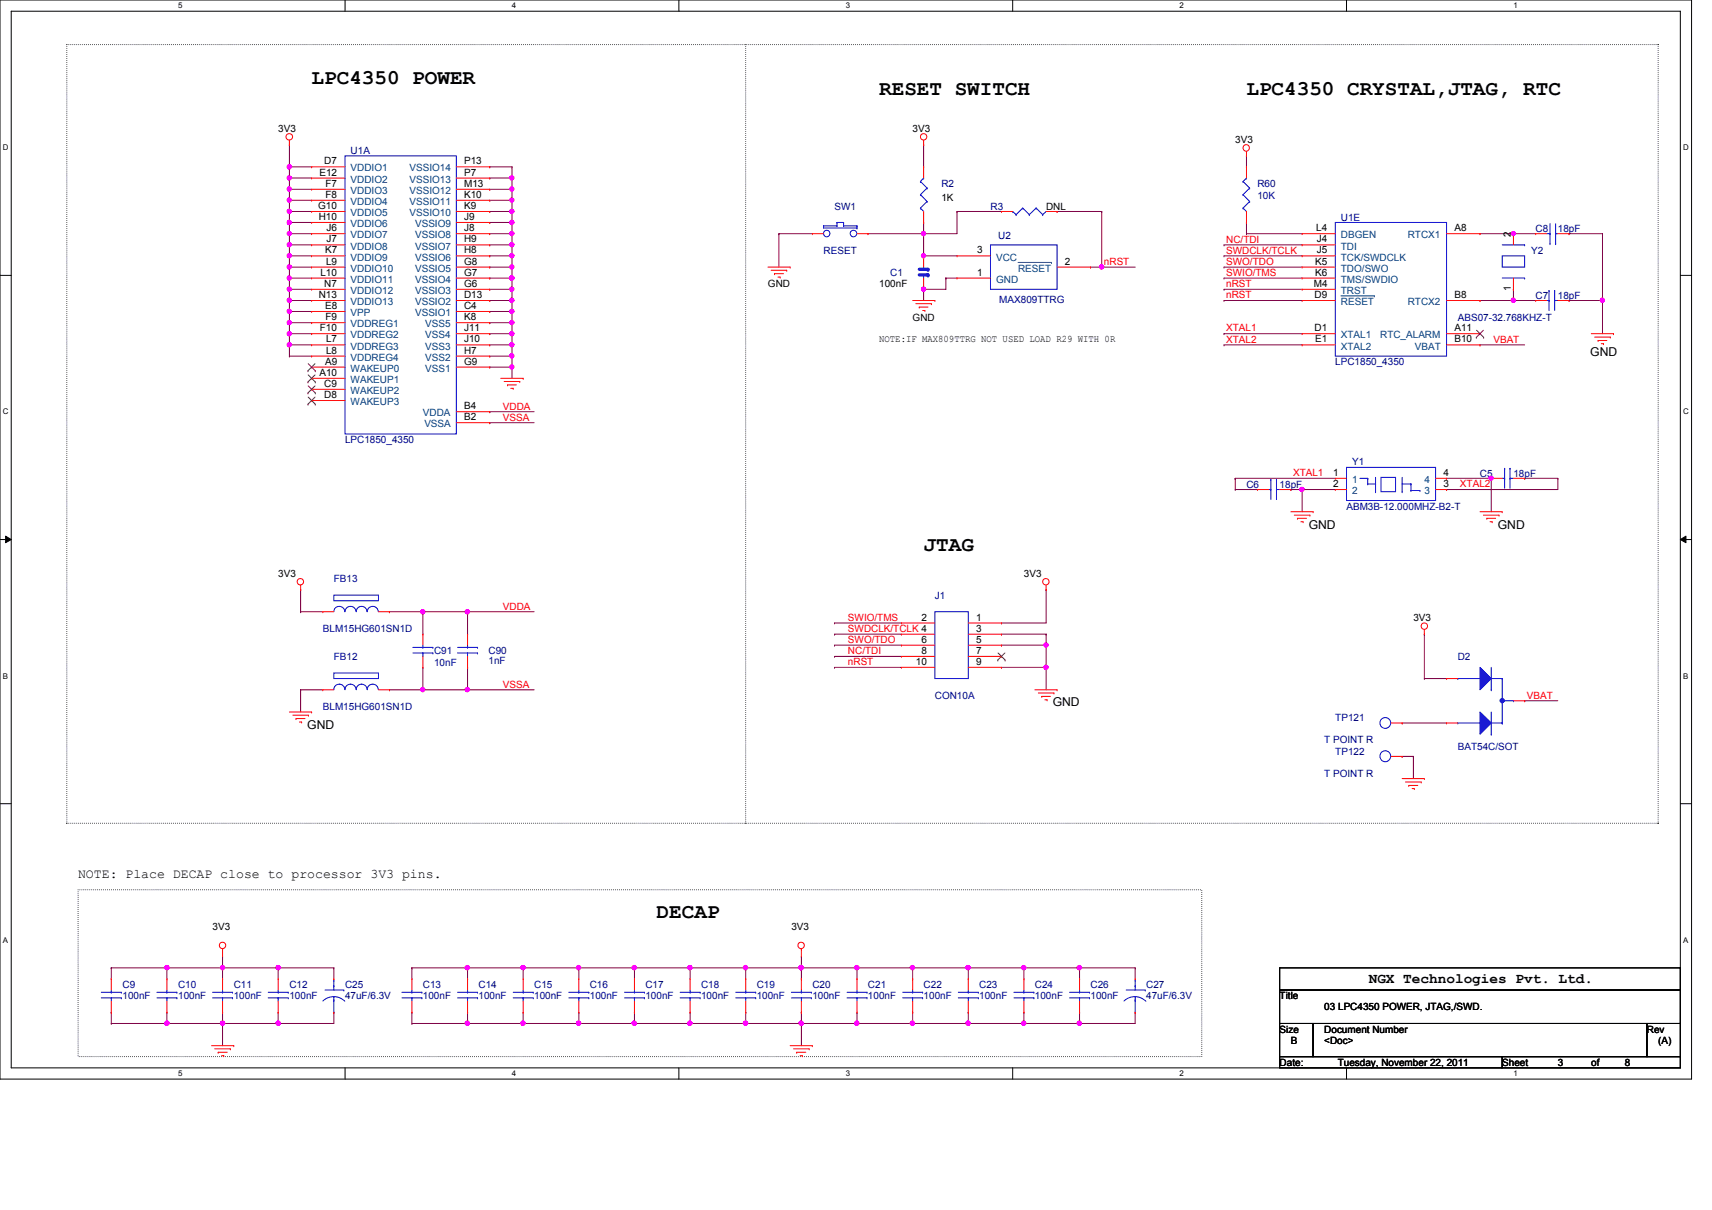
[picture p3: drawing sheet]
<svg xmlns="http://www.w3.org/2000/svg" width="297mm" height="210mm" viewBox="0 0 297 210" stroke-linecap="round" stroke-linejoin="round" font-family="sans-serif">
<defs><g id="words">
<g font-size="3.6">
<text x="54.1" y="14.6">LPC4350 POWER</text>
<text x="152.5" y="16.6">RESET SWITCH</text>
<text x="216.2" y="16.6">LPC4350 CRYSTAL,JTAG, RTC</text>
<text x="160.2" y="95.7">JTAG</text>
<text x="113.9" y="159.4">DECAP</text>
</g>
<text font-size="2.5" x="237.4" y="170.6">NGX Technologies Pvt. Ltd.</text>
<text font-size="2.3" x="13.5" y="152.4">NOTE: Place DECAP close to processor 3V3 pins.</text>
<g font-size="2.1">
<text x="275.9" y="61.8">GND</text>
<text x="227" y="91.7">GND</text>
<text x="259.8" y="91.7">GND</text>
<text x="182.6" y="122.6">GND</text>
<text x="53.3" y="126.5">GND</text>
</g>
<g font-size="1.7">
<text x="48.3" y="22.9">3V3</text>
<text x="158.3" y="22.9">3V3</text>
<text x="56.3" y="28.5">D7</text>
<text x="80.5" y="28.5">P13</text>
<text x="214.3" y="24.8">3V3</text>
<text x="55.4" y="30.5">E12</text>
<text x="56.5" y="32.4">F7</text>
<text x="56.5" y="34.3">F8</text>
<text x="80.5" y="30.5">P7</text>
<text x="80.5" y="32.4">M13</text>
<text x="80.5" y="34.3">K10</text>
<text x="163.3" y="34.8">1K</text>
<text x="55.2" y="36.3">G10</text>
<text x="55.3" y="38.2">H10</text>
<text x="56.6" y="40.1">J6</text>
<text x="80.5" y="36.3">K9</text>
<text x="80.5" y="38.2">J9</text>
<text x="80.5" y="40.1">J8</text>
<text x="181.5" y="36.4">DNL</text>
<text x="228.3" y="40.1">L4</text>
<text x="252.3" y="40.1">A8</text>
<text x="262.1" y="41.1" transform="rotate(-90 262.1 41.1)">2</text>
<text x="55.6" y="47.8">L10</text>
<text x="56.4" y="44">K7</text>
<text x="56.6" y="45.9">L9</text>
<text x="56.6" y="42.1">J7</text>
<text x="80.5" y="42.1">H9</text>
<text x="80.5" y="44">H8</text>
<text x="80.5" y="45.9">G8</text>
<text x="80.5" y="47.8">G7</text>
<text x="169.5" y="47.8">1</text>
<text x="169.5" y="44">3</text>
<text x="184.7" y="45.9">2</text>
<text x="228.2" y="45.9">K5</text>
<text x="228.2" y="47.8">K6</text>
<text x="228.4" y="42.1">J4</text>
<text x="228.4" y="44">J5</text>
<text x="55.3" y="51.7">N13</text>
<text x="56.3" y="49.8">N7</text>
<text x="56.4" y="53.6">E8</text>
<text x="80.5" y="49.8">G6</text>
<text x="80.5" y="51.7">D13</text>
<text x="80.5" y="53.6">C4</text>
<text x="133.2" y="49.9">GND</text>
<text x="152.5" y="49.9">100nF</text>
<text x="227.9" y="49.8">M4</text>
<text x="228" y="51.7">D9</text>
<text x="252.3" y="51.7">B8</text>
<text x="262.1" y="50.6" transform="rotate(-90 262.1 50.6)">1</text>
<text x="55.5" y="57.5">F10</text>
<text x="56.5" y="55.6">F9</text>
<text x="56.6" y="59.4">L7</text>
<text x="80.5" y="55.6">K8</text>
<text x="80.5" y="57.5">J11</text>
<text x="80.5" y="59.4">J10</text>
<text x="152.5" y="59.3">NOTE:IF MAX809TTRG NOT USED LOAD R29 WITH 0R</text>
<text x="158.3" y="55.7">GND</text>
<text x="228" y="57.5">D1</text>
<text x="228.2" y="59.4">E1</text>
<text x="252.3" y="59.4">B10</text>
<text x="252.3" y="57.5">A11</text>
<text x="55.4" y="65.2">A10</text>
<text x="56.4" y="63.3">A9</text>
<text x="56.6" y="61.4">L8</text>
<text x="80.5" y="61.4">H7</text>
<text x="80.5" y="63.3">G9</text>
<text x="56.3" y="67.1">C9</text>
<text x="56.3" y="69.1">D8</text>
<text x="80.5" y="71">B4</text>
<text x="80.5" y="72.9">B2</text>
<text x="231.3" y="82.6">1</text>
<text x="250.4" y="82.6">4</text>
<text x="231.3" y="84.5">2</text>
<text x="250.4" y="84.5">3</text>
<text x="48.3" y="100.1">3V3</text>
<text x="177.6" y="100.1">3V3</text>
<text x="159.9" y="107.7">2</text>
<text x="169.3" y="107.7">1</text>
<text x="245.2" y="107.8">3V3</text>
<text x="159.9" y="111.5">6</text>
<text x="159.9" y="113.5">8</text>
<text x="169.3" y="109.6">3</text>
<text x="169.3" y="111.5">5</text>
<text x="169.3" y="113.5">7</text>
<text x="158.9" y="115.4">10</text>
<text x="169.3" y="115.4">9</text>
<text x="36.9" y="161.5">3V3</text>
<text x="137.3" y="161.5">3V3</text>
<text x="222" y="173.4">Title</text>
<text x="222" y="179.2">Size</text>
<text x="229.7" y="179.2">Document Number</text>
<text x="229.7" y="175.3">03 LPC4350 POWER, JTAG,/SWD.</text>
<text x="285.7" y="179.2">Rev</text>
<text x="222" y="185">Date:</text>
<text x="223.9" y="181.1">B</text>
<text x="229.7" y="181.1">&lt;Doc&gt;</text>
<text x="232.1" y="185">Tuesday, November 22, 2011</text>
<text x="260.6" y="185">Sheet</text>
<text x="270.3" y="185">3</text>
<text x="276.1" y="185">of</text>
<text x="281.9" y="185">8</text>
<text x="287.7" y="181.1">(A)</text>
</g>
<g font-size="1.7" fill="#000080">
<text x="60.8" y="26.7">U1A</text>
<text x="163.3" y="32.5">R2</text>
<text x="218.1" y="32.5">R60</text>
<text x="218.1" y="34.5">10K</text>
<text x="144.8" y="36.4">SW1</text>
<text x="171.8" y="36.4">R3</text>
<text x="173.2" y="41.4">U2</text>
<text x="232.6" y="38.3">U1E</text>
<text x="266.4" y="40.2">C8</text>
<text x="270.3" y="40.2">18pF</text>
<text x="142.9" y="44.1">RESET</text>
<text x="154.4" y="48">C1</text>
<text x="265.6" y="44.1">Y2</text>
<text x="173.4" y="52.6">MAX809TTRG</text>
<text x="266.4" y="51.8">C7</text>
<text x="270.3" y="51.8">18pF</text>
<text x="252.9" y="55.7">ABS07-32.768KHZ-T</text>
<text x="231.6" y="63.4">LPC1850_4350</text>
<text x="59.9" y="76.9">LPC1850_4350</text>
<text x="234.6" y="80.8">Y1</text>
<text x="256.8" y="82.7">C5</text>
<text x="262.6" y="82.7">18pF</text>
<text x="216.2" y="84.6">C6</text>
<text x="222" y="84.6">18pF</text>
<text x="233.6" y="88.5">ABM3B-12.000MHZ-B2-T</text>
<text x="57.9" y="101">FB13</text>
<text x="162.2" y="103.9">J1</text>
<text x="56" y="109.7">BLM15HG601SN1D</text>
<text x="75.3" y="113.6">C91</text>
<text x="84.8" y="113.6">C90</text>
<text x="57.9" y="114.6">FB12</text>
<text x="75.3" y="115.5">10nF</text>
<text x="84.8" y="115.3">1nF</text>
<text x="252.9" y="114.6">D2</text>
<text x="56" y="123.2">BLM15HG601SN1D</text>
<text x="162.2" y="121.3">CON10A</text>
<text x="231.6" y="125.2">TP121</text>
<text x="229.7" y="129">T POINT R</text>
<text x="231.6" y="131">TP122</text>
<text x="252.9" y="130.2">BAT54C/SOT</text>
<text x="229.7" y="134.8">T POINT R</text>
<text x="21.3" y="171.5">C9</text>
<text x="21.3" y="173.4">100nF</text>
<text x="30.9" y="171.5">C10</text>
<text x="30.9" y="173.4">100nF</text>
<text x="40.6" y="171.5">C11</text>
<text x="40.6" y="173.4">100nF</text>
<text x="50.2" y="171.5">C12</text>
<text x="50.2" y="173.4">100nF</text>
<text x="59.9" y="171.5">C25</text>
<text x="59.9" y="173.4">47uF/6.3V</text>
<text x="73.4" y="171.5">C13</text>
<text x="73.4" y="173.4">100nF</text>
<text x="83" y="171.5">C14</text>
<text x="83" y="173.4">100nF</text>
<text x="92.7" y="171.5">C15</text>
<text x="92.7" y="173.4">100nF</text>
<text x="102.3" y="171.5">C16</text>
<text x="102.3" y="173.4">100nF</text>
<text x="112" y="171.5">C17</text>
<text x="112" y="173.4">100nF</text>
<text x="121.6" y="171.5">C18</text>
<text x="121.6" y="173.4">100nF</text>
<text x="131.3" y="171.5">C19</text>
<text x="131.3" y="173.4">100nF</text>
<text x="140.9" y="171.5">C20</text>
<text x="140.9" y="173.4">100nF</text>
<text x="150.6" y="171.5">C21</text>
<text x="150.6" y="173.4">100nF</text>
<text x="160.2" y="171.5">C22</text>
<text x="160.2" y="173.4">100nF</text>
<text x="169.9" y="171.5">C23</text>
<text x="169.9" y="173.4">100nF</text>
<text x="179.5" y="171.5">C24</text>
<text x="179.5" y="173.4">100nF</text>
<text x="189.2" y="171.5">C26</text>
<text x="189.2" y="173.4">100nF</text>
<text x="198.8" y="171.5">C27</text>
<text x="198.8" y="173.4">47uF/6.3V</text>
</g>
<g font-size="1.7" fill="#004080">
<text x="60.8" y="29.8">VDDIO1</text>
<text x="71" y="29.8">VSSIO14</text>
<text x="60.8" y="31.7">VDDIO2</text>
<text x="60.8" y="33.7">VDDIO3</text>
<text x="60.8" y="35.6">VDDIO4</text>
<text x="71" y="31.7">VSSIO13</text>
<text x="71" y="33.7">VSSIO12</text>
<text x="71" y="35.6">VSSIO11</text>
<text x="60.8" y="37.5">VDDIO5</text>
<text x="60.8" y="39.4">VDDIO6</text>
<text x="60.8" y="41.4">VDDIO7</text>
<text x="71" y="37.5">VSSIO10</text>
<text x="72" y="39.4">VSSIO9</text>
<text x="72" y="41.4">VSSIO8</text>
<text x="232.6" y="41.4">DBGEN</text>
<text x="244.2" y="41.4">RTCX1</text>
<text x="60.8" y="43.3">VDDIO8</text>
<text x="60.8" y="45.2">VDDIO9</text>
<text x="60.8" y="47.2">VDDIO10</text>
<text x="72" y="43.3">VSSIO7</text>
<text x="72" y="45.2">VSSIO6</text>
<text x="72" y="47.2">VSSIO5</text>
<text x="172.8" y="45.2">VCC</text>
<text x="176.6" y="47.2">RESET</text>
<text x="232.6" y="43.3">TDI</text>
<text x="232.6" y="45.2">TCK/SWDCLK</text>
<text x="232.6" y="47.2">TDO/SWO</text>
<text x="60.8" y="49.1">VDDIO11</text>
<text x="60.8" y="51">VDDIO12</text>
<text x="60.8" y="53">VDDIO13</text>
<text x="72" y="49.1">VSSIO4</text>
<text x="72" y="51">VSSIO3</text>
<text x="72" y="53">VSSIO2</text>
<text x="172.8" y="49.1">GND</text>
<text x="232.6" y="49.1">TMS/SWDIO</text>
<text x="232.6" y="51">TRST</text>
<text x="232.6" y="53">RESET</text>
<text x="244.2" y="53">RTCX2</text>
<text x="60.8" y="54.9">VPP</text>
<text x="60.8" y="56.8">VDDREG1</text>
<text x="60.8" y="58.7">VDDREG2</text>
<text x="72" y="54.9">VSSIO1</text>
<text x="73.8" y="56.8">VSS5</text>
<text x="73.8" y="58.7">VSS4</text>
<text x="232.6" y="58.7">XTAL1</text>
<text x="239.4" y="58.7">RTC_ALARM</text>
<text x="60.8" y="60.7">VDDREG3</text>
<text x="60.8" y="62.6">VDDREG4</text>
<text x="60.8" y="64.5">WAKEUP0</text>
<text x="73.8" y="60.7">VSS3</text>
<text x="73.8" y="62.6">VSS2</text>
<text x="73.8" y="64.5">VSS1</text>
<text x="232.6" y="60.7">XTAL2</text>
<text x="245.4" y="60.7">VBAT</text>
<text x="60.8" y="66.5">WAKEUP1</text>
<text x="60.8" y="68.4">WAKEUP2</text>
<text x="60.8" y="70.3">WAKEUP3</text>
<text x="73.4" y="72.3">VDDA</text>
<text x="73.6" y="74.2">VSSA</text>
<text x="234.6" y="83.8">1</text>
<text x="247.1" y="83.8">4</text>
<text x="234.6" y="85.8">2</text>
<text x="247.1" y="85.8">3</text>
</g>
<g font-size="1.7" fill="#f00">
<text x="191.5" y="46">nRST</text>
<text x="212.7" y="47.9">SWIO/TMS</text>
<text x="212.7" y="44">SWDCLK/TCLK</text>
<text x="212.7" y="46">SWO/TDO</text>
<text x="212.7" y="42.1">NC/TDI</text>
<text x="212.7" y="49.8">nRST</text>
<text x="212.7" y="51.8">nRST</text>
<text x="212.7" y="59.5">XTAL2</text>
<text x="212.7" y="57.5">XTAL1</text>
<text x="259.1" y="59.5">VBAT</text>
<text x="87.2" y="71.1">VDDA</text>
<text x="87.2" y="73">VSSA</text>
<text x="224.3" y="82.6">XTAL1</text>
<text x="253.3" y="84.6">XTAL2</text>
<text x="87.2" y="105.8">VDDA</text>
<text x="147.1" y="107.7">SWIO/TMS</text>
<text x="147.1" y="109.7">SWDCLK/TCLK 4</text>
<text x="147.1" y="111.6">SWO/TDO</text>
<text x="147.1" y="113.5">NC/TDI</text>
<text x="87.2" y="119.3">VSSA</text>
<text x="147.1" y="115.4">nRST</text>
<text x="264.9" y="121.2">VBAT</text>
</g>
<g font-size="1.4">
<text x="30.9" y="1.4">5</text>
<text x="88.8" y="1.4">4</text>
<text x="146.7" y="1.4">3</text>
<text x="204.6" y="1.4">2</text>
<text x="262.6" y="1.4">1</text>
<text x=".5" y="26.1">D</text>
<text x="292" y="26.1">D</text>
<text x=".5" y="71.9">C</text>
<text x="292" y="71.9">C</text>
<text x=".5" y="117.8">B</text>
<text x="292" y="117.8">B</text>
<text x=".5" y="163.6">A</text>
<text x="292" y="163.6">A</text>
<text x="30.9" y="186.8">5</text>
<text x="88.8" y="186.8">4</text>
<text x="146.7" y="186.8">3</text>
<text x="204.6" y="186.8">2</text>
<text x="262.6" y="186.8">1</text>
</g>
</g></defs>
<path d="M0 0h293.5v187.3h-293.5zM1.9 1.9h289.6v183.4h-289.6z" fill="none" stroke="#000" stroke-width=".17"/>
<g fill="#fff">
<path d="M30.9 .2h.8v1.5h-.8z"/>
<path d="M30.9 185.5h.8v1.6h-.8z"/>
</g>
<path d="M59.9 0v1.9M59.9 185.3v2" fill="none" stroke="#000" stroke-width=".17"/>
<g fill="#fff">
<path d="M88.8 .2h.8v1.5h-.8z"/>
<path d="M88.8 185.5h.8v1.6h-.8z"/>
</g>
<path d="M117.8 0v1.9M117.8 185.3v2" fill="none" stroke="#000" stroke-width=".17"/>
<g fill="#fff">
<path d="M146.7 .2h.8v1.5h-.8z"/>
<path d="M146.7 185.5h.8v1.6h-.8z"/>
</g>
<path d="M175.7 0v1.9M175.7 185.3v2" fill="none" stroke="#000" stroke-width=".17"/>
<g fill="#fff">
<path d="M204.6 .2h.8v1.5h-.8z"/>
<path d="M204.6 185.5h.8v1.6h-.8z"/>
</g>
<path d="M233.6 0v1.9M233.6 185.3v2" fill="none" stroke="#000" stroke-width=".17"/>
<g fill="#fff">
<path d="M262.6 .2h.7v1.5h-.7z"/>
<path d="M262.6 185.5h.7v1.6h-.7z"/>
<path d="M.5 24.8h1v1.6h-1z"/>
<path d="M292 24.8h1v1.6h-1z"/>
<path d="M.5 70.7h1v1.5h-1z"/>
<path d="M292 70.7h1v1.5h-1z"/>
</g>
<path d="M0 47.8h1.9M291.5 47.8h2" fill="none" stroke="#000" stroke-width=".17"/>
<g fill="#fff">
<path d="M.5 116.5h.9v1.6h-.9z"/>
<path d="M292 116.5h.9v1.6h-.9z"/>
</g>
<path d="M0 93.6h1.9M1 93l.9 .6-.9 .6zM291.5 93.6l1-.6v1.2zM291.5 93.6h2" fill="none" stroke="#000" stroke-width=".17"/>
<path d="M1 93l.9 .6-.9 .6zM291.5 93.6l1-.6v1.2z" fill="#000"/>
<g fill="#fff">
<path d="M.5 162.4h.9v1.5h-.9z"/>
<path d="M292 162.4h.9v1.5h-.9z"/>
</g>
<path d="M0 139.5h1.9M291.5 139.5h2" fill="none" stroke="#000" stroke-width=".17"/>
<path d="M11.6 7.7v135.2M11.6 7.7h276.1M129.4 7.7v135.2M287.7 7.7h.1M287.7 7.7v135.2M11.6 142.9h.1M11.6 142.9h276.1M13.5 154.4h195v29h-195zM129.4 142.9h.1M287.7 142.9h.1" fill="none" stroke="#000" stroke-width=".17" stroke-dasharray="0 .3"/>
<path d="M71.5 168h.1M71.5 168v1.9M71.5 168h9.6M158.3 168h.1M158.3 168v1.9" fill="none" stroke="#800040" stroke-width=".17"/>
<circle cx="158.3" cy="167.9" r=".38" fill="#f0f"/>
<circle cx="158.3" cy="167.9" r=".38" fill="none" stroke="#f0f" stroke-width=".17"/>
<path d="M81.1 168h.1M81.1 168v1.9M81.1 168h9.7" fill="none" stroke="#800040" stroke-width=".17"/>
<circle cx="81.1" cy="167.9" r=".38" fill="#f0f"/>
<circle cx="81.1" cy="167.9" r=".38" fill="none" stroke="#f0f" stroke-width=".17"/>
<path d="M168 168h.1M168 168v1.9M177.6 168h.1M177.6 168v1.9M187.3 168h.1M187.3 168h9.6M187.3 168v1.9M196.9 168h.1M196.9 168v1.9" fill="none" stroke="#800040" stroke-width=".17"/>
<circle cx="187.2" cy="167.9" r=".38" fill="#f0f"/>
<circle cx="187.2" cy="167.9" r=".38" fill="none" stroke="#f0f" stroke-width=".17"/>
<path d="M177.6 177.6h.1M177.6 177.6h9.7M196.9 175.7h.1M196.9 175.7v1.9" fill="none" stroke="#800040" stroke-width=".17"/>
<circle cx="177.6" cy="177.6" r=".38" fill="#f0f"/>
<circle cx="177.6" cy="177.6" r=".38" fill="none" stroke="#f0f" stroke-width=".17"/>
<path d="M168 175.7h.1M168 175.7v1.9M187.3 177.6h.1M187.3 175.7h.1M187.3 177.6h9.6M187.3 175.7v1.9" fill="none" stroke="#800040" stroke-width=".17"/>
<circle cx="187.2" cy="177.6" r=".38" fill="#f0f"/>
<circle cx="187.2" cy="177.6" r=".38" fill="none" stroke="#f0f" stroke-width=".17"/>
<path d="M168 177.6h.1M177.6 175.7h.1M177.6 175.7v1.9h-9.6" fill="none" stroke="#800040" stroke-width=".17"/>
<circle cx="167.9" cy="177.6" r=".38" fill="#f0f"/>
<circle cx="167.9" cy="177.6" r=".38" fill="none" stroke="#f0f" stroke-width=".17"/>
<path d="M90.8 168h.1M90.8 168v1.9M90.8 168h9.6" fill="none" stroke="#800040" stroke-width=".17"/>
<circle cx="90.7" cy="167.9" r=".38" fill="#f0f"/>
<circle cx="90.7" cy="167.9" r=".38" fill="none" stroke="#f0f" stroke-width=".17"/>
<path d="M100.4 168h.1M100.4 168v1.9M100.4 168h9.7" fill="none" stroke="#800040" stroke-width=".17"/>
<circle cx="100.4" cy="167.9" r=".38" fill="#f0f"/>
<circle cx="100.4" cy="167.9" r=".38" fill="none" stroke="#f0f" stroke-width=".17"/>
<path d="M139 168h.1M139 168h9.7" fill="none" stroke="#800040" stroke-width=".17"/>
<circle cx="139" cy="167.9" r=".38" fill="#f0f"/>
<circle cx="139" cy="167.9" r=".38" fill="none" stroke="#f0f" stroke-width=".17"/>
<path d="M129.4 168h.1M129.4 168h9.6" fill="none" stroke="#800040" stroke-width=".17"/>
<circle cx="139" cy="167.9" r=".38" fill="#f0f"/>
<circle cx="139" cy="167.9" r=".38" fill="none" stroke="#f0f" stroke-width=".17"/>
<path d="M177.6 168h.1M177.6 168h9.7" fill="none" stroke="#800040" stroke-width=".17"/>
<circle cx="177.6" cy="167.9" r=".38" fill="#f0f"/>
<circle cx="177.6" cy="167.9" r=".38" fill="none" stroke="#f0f" stroke-width=".17"/>
<path d="M168 168h.1M168 168h9.6" fill="none" stroke="#800040" stroke-width=".17"/>
<circle cx="167.9" cy="167.9" r=".38" fill="#f0f"/>
<circle cx="167.9" cy="167.9" r=".38" fill="none" stroke="#f0f" stroke-width=".17"/>
<path d="M110.1 168h.1M110.1 168v1.9M110.1 168h9.6" fill="none" stroke="#800040" stroke-width=".17"/>
<circle cx="110" cy="167.9" r=".38" fill="#f0f"/>
<circle cx="110" cy="167.9" r=".38" fill="none" stroke="#f0f" stroke-width=".17"/>
<path d="M119.7 168h.1M119.7 168v1.9M119.7 168h9.7" fill="none" stroke="#800040" stroke-width=".17"/>
<circle cx="119.7" cy="167.9" r=".38" fill="#f0f"/>
<circle cx="119.7" cy="167.9" r=".38" fill="none" stroke="#f0f" stroke-width=".17"/>
<path d="M129.4 168h.1M129.4 168v1.9" fill="none" stroke="#800040" stroke-width=".17"/>
<circle cx="129.3" cy="167.9" r=".38" fill="#f0f"/>
<circle cx="129.3" cy="167.9" r=".38" fill="none" stroke="#f0f" stroke-width=".17"/>
<path d="M148.7 168h.1M148.7 168h9.6" fill="none" stroke="#800040" stroke-width=".17"/>
<circle cx="148.6" cy="167.9" r=".38" fill="#f0f"/>
<circle cx="148.6" cy="167.9" r=".38" fill="none" stroke="#f0f" stroke-width=".17"/>
<path d="M71.5 175.7h.1M71.5 177.6h.1M71.5 175.7v1.9M71.5 177.6h9.6M139 168h.1M139 168v1.9M148.7 168h.1M148.7 168v1.9M158.3 175.7h.1M158.3 175.7v1.9" fill="none" stroke="#800040" stroke-width=".17"/>
<circle cx="158.3" cy="177.6" r=".38" fill="#f0f"/>
<circle cx="158.3" cy="177.6" r=".38" fill="none" stroke="#f0f" stroke-width=".17"/>
<path d="M81.1 175.7h.1M81.1 177.6h.1M81.1 175.7v1.9M81.1 177.6h9.7" fill="none" stroke="#800040" stroke-width=".17"/>
<circle cx="81.1" cy="177.6" r=".38" fill="#f0f"/>
<circle cx="81.1" cy="177.6" r=".38" fill="none" stroke="#f0f" stroke-width=".17"/>
<path d="M90.8 175.7h.1M90.8 177.6h.1M90.8 175.7v1.9M90.8 177.6h9.6" fill="none" stroke="#800040" stroke-width=".17"/>
<circle cx="90.7" cy="177.6" r=".38" fill="#f0f"/>
<circle cx="90.7" cy="177.6" r=".38" fill="none" stroke="#f0f" stroke-width=".17"/>
<path d="M100.4 175.7h.1M100.4 177.6h.1M100.4 175.7v1.9M100.4 177.6h9.7" fill="none" stroke="#800040" stroke-width=".17"/>
<circle cx="100.4" cy="177.6" r=".38" fill="#f0f"/>
<circle cx="100.4" cy="177.6" r=".38" fill="none" stroke="#f0f" stroke-width=".17"/>
<path d="M110.1 175.7h.1M110.1 177.6h.1M110.1 175.7v1.9M110.1 177.6h9.6" fill="none" stroke="#800040" stroke-width=".17"/>
<circle cx="110" cy="177.6" r=".38" fill="#f0f"/>
<circle cx="110" cy="177.6" r=".38" fill="none" stroke="#f0f" stroke-width=".17"/>
<path d="M119.7 175.7h.1M119.7 177.6h.1M119.7 175.7v1.9M119.7 177.6h9.7" fill="none" stroke="#800040" stroke-width=".17"/>
<circle cx="119.7" cy="177.6" r=".38" fill="#f0f"/>
<circle cx="119.7" cy="177.6" r=".38" fill="none" stroke="#f0f" stroke-width=".17"/>
<path d="M129.4 175.7h.1M129.4 175.7v1.9M139 177.6h.1M139 177.6h9.7" fill="none" stroke="#800040" stroke-width=".17"/>
<circle cx="139" cy="177.6" r=".38" fill="#f0f"/>
<circle cx="139" cy="177.6" r=".38" fill="none" stroke="#f0f" stroke-width=".17"/>
<path d="M139 175.7h.1M139 175.7v1.9M148.7 175.7h.1M148.7 175.7v1.9" fill="none" stroke="#800040" stroke-width=".17"/>
<circle cx="148.6" cy="177.6" r=".38" fill="#f0f"/>
<circle cx="148.6" cy="177.6" r=".38" fill="none" stroke="#f0f" stroke-width=".17"/>
<path d="M129.4 177.6h.1M129.4 177.6h9.6M148.7 177.6h.1M148.7 177.6h9.6" fill="none" stroke="#800040" stroke-width=".17"/>
<circle cx="129.3" cy="177.6" r=".38" fill="#f0f"/>
<circle cx="129.3" cy="177.6" r=".38" fill="none" stroke="#f0f" stroke-width=".17"/>
<path d="M160.2 50.2h.1M160.2 50.2h3.9" fill="none" stroke="#800040" stroke-width=".17"/>
<circle cx="160.2" cy="50.2" r=".37" fill="#f0f"/>
<circle cx="160.2" cy="50.2" r=".37" fill="none" stroke="#f0f" stroke-width=".17"/>
<path d="M166 36.7h.1M166 36.7h7.7M166 36.7v3.9h-5.8M160.2 50.2h.1M160.2 40.6h.1M160.2 50.2v2" fill="none" stroke="#800040" stroke-width=".17"/>
<circle cx="160.2" cy="40.5" r=".37" fill="#f0f"/>
<circle cx="160.2" cy="40.5" r=".37" fill="none" stroke="#f0f" stroke-width=".17"/>
<path d="M160.2 40.6h.1M160.2 40.6v3.8" fill="none" stroke="#800040" stroke-width=".17"/>
<circle cx="160.2" cy="40.5" r=".37" fill="#f0f"/>
<circle cx="160.2" cy="40.5" r=".37" fill="none" stroke="#f0f" stroke-width=".17"/>
<path d="M191.1 36.7h.1M191.1 36.7v9.7h-1.9M189.2 46.4h.1" fill="none" stroke="#800040" stroke-width=".17"/>
<circle cx="191.1" cy="46.3" r=".37" fill="#f0f"/>
<circle cx="191.1" cy="46.3" r=".37" fill="none" stroke="#f0f" stroke-width=".17"/>
<path d="M160.2 25.1h.1M160.2 38.6h.1M160.2 25.1v3.9M160.2 38.6v2M183.4 36.7h.1M183.4 36.7h7.7M160.2 44.4h.1M160.2 44.4h5.8M164.1 48.3h.1M164.1 48.3v1.9M191.1 46.4h.1M191.1 46.4h5.8" fill="none" stroke="#800040" stroke-width=".17"/>
<circle cx="160.2" cy="44.4" r=".37" fill="#f0f"/>
<circle cx="160.2" cy="44.4" r=".37" fill="none" stroke="#f0f" stroke-width=".17"/>
<g fill="none" stroke="#800040" stroke-width=".17">
<path d="M135.1 40.6h.1M135.1 40.6h5.8M135.1 40.6v5.8M150.6 40.6h.1M150.6 40.6h9.6M19.3 168h.1M19.3 175.7h.1M19.3 177.6h.1M19.3 168h9.7M19.3 177.6h9.7M19.3 168v1.9M19.3 175.7v1.9"/>
<path d="M48.3 175.7h.1M48.3 177.6h.1M48.3 175.7v1.9M57.9 168h.1M57.9 175.7h.1M57.9 175.7v1.9h-9.6M57.9 168v1.9M139 177.6h.1M139 166h.1M139 166v2M139 177.6v3.9M158.3 168h.1"/>
<path d="M158.3 177.6h.1M158.3 168h9.7M158.3 177.6h9.7"/>
</g>
<circle cx="48.3" cy="177.6" r=".38" fill="#f0f"/>
<circle cx="48.3" cy="177.6" r=".38" fill="none" stroke="#f0f" stroke-width=".17"/>
<path d="M38.6 175.7h.1M38.6 177.6h.1M38.6 168h.1M38.6 168v1.9M38.6 175.7v5.8M48.3 168h.1M48.3 168h9.6" fill="none" stroke="#800040" stroke-width=".17"/>
<circle cx="48.3" cy="167.9" r=".38" fill="#f0f"/>
<circle cx="48.3" cy="167.9" r=".38" fill="none" stroke="#f0f" stroke-width=".17"/>
<path d="M29 168h.1M29 168v1.9M29 168h9.6M48.3 168h.1M48.3 168v1.9" fill="none" stroke="#800040" stroke-width=".17"/>
<circle cx="29" cy="167.9" r=".38" fill="#f0f"/>
<circle cx="29" cy="167.9" r=".38" fill="none" stroke="#f0f" stroke-width=".17"/>
<path d="M29 175.7h.1M29 177.6h.1M29 175.7v1.9M29 177.6h9.6" fill="none" stroke="#800040" stroke-width=".17"/>
<circle cx="29" cy="177.6" r=".38" fill="#f0f"/>
<circle cx="29" cy="177.6" r=".38" fill="none" stroke="#f0f" stroke-width=".17"/>
<g fill="none" stroke="#800040" stroke-width=".17">
<path d="M164.1 48.3h.1M164.1 48.3h1.9M144.8 108.1h.1M144.8 110.1h.1M144.8 112h.1M144.8 113.9h.1M144.8 108.1h11.6M144.8 110.1h11.6M144.8 112h11.6M144.8 113.9h11.6M173.7 108.1h.1M173.7 110.1h.1"/>
<path d="M173.7 112h.1M173.7 108.1h7.8M173.7 110.1h7.8M173.7 112h7.8M38.6 166h.1M38.6 166v2"/>
</g>
<circle cx="181.5" cy="111.9" r=".37" fill="#f0f"/>
<circle cx="181.5" cy="111.9" r=".37" fill="none" stroke="#f0f" stroke-width=".17"/>
<path d="M173.7 115.8h.1M173.7 115.8h7.8" fill="none" stroke="#800040" stroke-width=".17"/>
<circle cx="181.4" cy="115.8" r=".38" fill="#f0f"/>
<circle cx="181.4" cy="115.8" r=".38" fill="none" stroke="#f0f" stroke-width=".17"/>
<path d="M73.4 106.2h.1M73.4 106.2h7.7M144.8 115.8h.1M144.8 115.8h11.6M181.5 115.8h.1M181.5 112h.1M181.5 110.1h.1M181.5 102.3h.1M181.5 102.3v5.8M181.5 110.1v9.6" fill="none" stroke="#800040" stroke-width=".17"/>
<circle cx="73.3" cy="106.2" r=".38" fill="#f0f"/>
<circle cx="73.3" cy="106.2" r=".38" fill="none" stroke="#f0f" stroke-width=".17"/>
<path d="M67.6 106.2h.1M67.6 106.2h5.8M81.1 106.2h.1M81.1 106.2h11.6" fill="none" stroke="#800040" stroke-width=".17"/>
<circle cx="81.1" cy="106.2" r=".38" fill="#f0f"/>
<circle cx="81.1" cy="106.2" r=".38" fill="none" stroke="#f0f" stroke-width=".17"/>
<path d="M81.1 119.7h.1M81.1 119.7h11.6" fill="none" stroke="#800040" stroke-width=".17"/>
<circle cx="81.1" cy="119.7" r=".38" fill="#f0f"/>
<circle cx="81.1" cy="119.7" r=".38" fill="none" stroke="#f0f" stroke-width=".17"/>
<path d="M52.2 106.2h.1M52.2 102.3h.1M52.2 119.7h.1M52.2 106.2h3.8M52.2 102.3v3.9M52.2 119.7v3.9M52.2 119.7h3.8M73.4 119.7h.1M81.1 115.8h.1M81.1 106.2h.1M81.1 106.2v3.9M81.1 115.8v3.9h-7.7" fill="none" stroke="#800040" stroke-width=".17"/>
<circle cx="73.3" cy="119.7" r=".38" fill="#f0f"/>
<circle cx="73.3" cy="119.7" r=".38" fill="none" stroke="#f0f" stroke-width=".17"/>
<g fill="none" stroke="#800040" stroke-width=".17">
<path d="M216.2 27.1h.1M216.2 38.6h.1M216.2 27.1v1.9M216.2 38.6v2M50.2 59.9h.1M50.2 59.9v1.9M212.3 59.9h.1M212.3 48.3h.1M212.3 44.4h.1M212.3 46.4h.1M212.3 42.5h.1M212.3 50.2h.1"/>
<path d="M212.3 57.9h.1M212.3 59.9h13.6M212.3 48.3h13.6M212.3 44.4h13.6M212.3 46.4h13.6M212.3 42.5h13.6M212.3 50.2h13.6M212.3 57.9h13.6M216.2 40.6h.1M216.2 40.6h9.7M214.3 83h.1M214.3 83h17.3"/>
<path d="M225.9 85h.1M225.9 85v3.8M251 85h.1M251 85h19.3M67.6 119.7h.1M73.4 115.8h.1M73.4 106.2h.1M73.4 106.2v3.9M73.4 115.8v3.9h-5.8"/>
</g>
<circle cx="225.9" cy="84.9" r=".37" fill="#f0f"/>
<circle cx="225.9" cy="84.9" r=".37" fill="none" stroke="#f0f" stroke-width=".17"/>
<g fill="none" stroke="#800040" stroke-width=".17">
<path d="M214.3 85h.1M214.3 83h.1M214.3 85h3.8M214.3 83v2M223.9 85h.1M223.9 85h7.7M225.9 85h.1M251 83h.1M251 83h7.7M258.7 83h.1M258.7 83v5.8M264.5 83h.1"/>
<path d="M264.5 83h5.8M270.3 83h.1M270.3 83v2"/>
</g>
<circle cx="258.7" cy="83" r=".37" fill="#f0f"/>
<circle cx="258.7" cy="83" r=".37" fill="none" stroke="#f0f" stroke-width=".17"/>
<path d="M262.6 50.2h.1M262.6 40.6h.1M262.6 50.2v2M262.6 40.6h3.8" fill="none" stroke="#800040" stroke-width=".17"/>
<circle cx="262.5" cy="40.5" r=".37" fill="#f0f"/>
<circle cx="262.5" cy="40.5" r=".37" fill="none" stroke="#f0f" stroke-width=".17"/>
<path d="M262.6 52.2h.1M262.6 52.2h3.8" fill="none" stroke="#800040" stroke-width=".17"/>
<circle cx="262.5" cy="52.1" r=".38" fill="#f0f"/>
<circle cx="262.5" cy="52.1" r=".38" fill="none" stroke="#f0f" stroke-width=".17"/>
<path d="M256.8 52.2h.1M256.8 40.6h.1M256.8 52.2h5.8M256.8 40.6h5.8M272.2 52.2h.1M272.2 40.6h.1M272.2 52.2h5.8M272.2 40.6h5.8M278 52.2h.1M278 52.2v5.7" fill="none" stroke="#800040" stroke-width=".17"/>
<circle cx="278" cy="52.1" r=".38" fill="#f0f"/>
<circle cx="278" cy="52.1" r=".38" fill="none" stroke="#f0f" stroke-width=".17"/>
<g fill="none" stroke="#800040" stroke-width=".17">
<path d="M50.2 29h.1M50.2 29h3.9M212.3 52.2h.1M212.3 52.2h13.6M256.8 59.9h.1M256.8 59.9h7.7M278 40.6h.1M278 40.6v11.6M50.2 61.8h.1M50.2 61.8h3.9M85 71.5h.1M85 73.4h.1"/>
<path d="M85 71.5h7.7M85 73.4h7.7M247.1 110.1h.1M247.1 117.8h.1M247.1 110.1v7.7M247.1 117.8h3.9M243.2 131.3h.1M243.2 125.5h.1M243.2 131.3h2M243.2 125.5h7.8M245.2 131.3h.1M245.2 131.3v3.8"/>
<path d="M264.5 121.6h.1M264.5 121.6h5.8"/>
</g>
<circle cx="50.2" cy="29" r=".38" fill="#f0f"/>
<circle cx="50.2" cy="29" r=".38" fill="none" stroke="#f0f" stroke-width=".17"/>
<path d="M50.2 25.1h.1M50.2 30.9h.1M50.2 25.1v3.9M50.2 30.9h3.9" fill="none" stroke="#800040" stroke-width=".17"/>
<circle cx="50.2" cy="30.9" r=".37" fill="#f0f"/>
<circle cx="50.2" cy="30.9" r=".37" fill="none" stroke="#f0f" stroke-width=".17"/>
<path d="M50.2 29h.1M50.2 32.9h.1M50.2 29v1.9M50.2 32.9h3.9" fill="none" stroke="#800040" stroke-width=".17"/>
<circle cx="50.2" cy="32.8" r=".38" fill="#f0f"/>
<circle cx="50.2" cy="32.8" r=".38" fill="none" stroke="#f0f" stroke-width=".17"/>
<path d="M50.2 30.9h.1M50.2 34.8h.1M50.2 30.9v2M50.2 34.8h3.9" fill="none" stroke="#800040" stroke-width=".17"/>
<circle cx="50.2" cy="34.7" r=".37" fill="#f0f"/>
<circle cx="50.2" cy="34.7" r=".37" fill="none" stroke="#f0f" stroke-width=".17"/>
<path d="M50.2 32.9h.1M50.2 36.7h.1M50.2 32.9v1.9M50.2 36.7h3.9" fill="none" stroke="#800040" stroke-width=".17"/>
<circle cx="50.2" cy="36.7" r=".37" fill="#f0f"/>
<circle cx="50.2" cy="36.7" r=".37" fill="none" stroke="#f0f" stroke-width=".17"/>
<path d="M50.2 34.8h.1M50.2 38.6h.1M50.2 34.8v1.9M50.2 38.6h3.9" fill="none" stroke="#800040" stroke-width=".17"/>
<circle cx="50.2" cy="38.6" r=".38" fill="#f0f"/>
<circle cx="50.2" cy="38.6" r=".38" fill="none" stroke="#f0f" stroke-width=".17"/>
<path d="M50.2 36.7h.1M50.2 36.7v1.9M50.2 40.6h.1M50.2 40.6h3.9" fill="none" stroke="#800040" stroke-width=".17"/>
<circle cx="50.2" cy="40.5" r=".37" fill="#f0f"/>
<circle cx="50.2" cy="40.5" r=".37" fill="none" stroke="#f0f" stroke-width=".17"/>
<path d="M50.2 38.6h.1M50.2 38.6v2M50.2 42.5h.1M50.2 42.5h3.9" fill="none" stroke="#800040" stroke-width=".17"/>
<circle cx="50.2" cy="42.5" r=".38" fill="#f0f"/>
<circle cx="50.2" cy="42.5" r=".38" fill="none" stroke="#f0f" stroke-width=".17"/>
<path d="M50.2 40.6h.1M50.2 44.4h.1M50.2 40.6v1.9M50.2 44.4h3.9" fill="none" stroke="#800040" stroke-width=".17"/>
<circle cx="50.2" cy="44.4" r=".37" fill="#f0f"/>
<circle cx="50.2" cy="44.4" r=".37" fill="none" stroke="#f0f" stroke-width=".17"/>
<path d="M50.2 42.5h.1M50.2 46.4h.1M50.2 42.5v1.9M50.2 46.4h3.9" fill="none" stroke="#800040" stroke-width=".17"/>
<circle cx="50.2" cy="46.3" r=".37" fill="#f0f"/>
<circle cx="50.2" cy="46.3" r=".37" fill="none" stroke="#f0f" stroke-width=".17"/>
<path d="M50.2 44.4h.1M50.2 48.3h.1M50.2 44.4v2M50.2 48.3h3.9" fill="none" stroke="#800040" stroke-width=".17"/>
<circle cx="50.2" cy="48.3" r=".38" fill="#f0f"/>
<circle cx="50.2" cy="48.3" r=".38" fill="none" stroke="#f0f" stroke-width=".17"/>
<path d="M50.2 46.4h.1M50.2 50.2h.1M50.2 46.4v1.9M50.2 50.2h3.9" fill="none" stroke="#800040" stroke-width=".17"/>
<circle cx="50.2" cy="50.2" r=".37" fill="#f0f"/>
<circle cx="50.2" cy="50.2" r=".37" fill="none" stroke="#f0f" stroke-width=".17"/>
<path d="M50.2 48.3h.1M50.2 52.2h.1M50.2 48.3v1.9M50.2 52.2h3.9" fill="none" stroke="#800040" stroke-width=".17"/>
<circle cx="50.2" cy="52.1" r=".38" fill="#f0f"/>
<circle cx="50.2" cy="52.1" r=".38" fill="none" stroke="#f0f" stroke-width=".17"/>
<path d="M50.2 50.2h.1M50.2 54.1h.1M50.2 50.2v2M50.2 54.1h3.9" fill="none" stroke="#800040" stroke-width=".17"/>
<circle cx="50.2" cy="54" r=".37" fill="#f0f"/>
<circle cx="50.2" cy="54" r=".37" fill="none" stroke="#f0f" stroke-width=".17"/>
<path d="M50.2 52.2h.1M50.2 56h.1M50.2 52.2v1.9M50.2 56h3.9" fill="none" stroke="#800040" stroke-width=".17"/>
<circle cx="50.2" cy="56" r=".37" fill="#f0f"/>
<circle cx="50.2" cy="56" r=".37" fill="none" stroke="#f0f" stroke-width=".17"/>
<path d="M50.2 54.1h.1M50.2 57.9h.1M50.2 54.1v1.9M50.2 57.9h3.9" fill="none" stroke="#800040" stroke-width=".17"/>
<circle cx="50.2" cy="57.9" r=".38" fill="#f0f"/>
<circle cx="50.2" cy="57.9" r=".38" fill="none" stroke="#f0f" stroke-width=".17"/>
<path d="M50.2 56h.1M50.2 59.9h.1M50.2 56v1.9M50.2 59.9h3.9" fill="none" stroke="#800040" stroke-width=".17"/>
<circle cx="50.2" cy="59.8" r=".37" fill="#f0f"/>
<circle cx="50.2" cy="59.8" r=".37" fill="none" stroke="#f0f" stroke-width=".17"/>
<path d="M85 29h.1M85 29h3.8M50.2 57.9h.1M50.2 57.9v2M85 59.9h.1M85 59.9h3.8M85 61.8h.1M85 61.8h3.8" fill="none" stroke="#800040" stroke-width=".17"/>
<circle cx="88.8" cy="59.8" r=".37" fill="#f0f"/>
<circle cx="88.8" cy="59.8" r=".37" fill="none" stroke="#f0f" stroke-width=".17"/>
<path d="M85 57.9h.1M85 57.9h3.8M88.8 59.9h.1M88.8 59.9v1.9" fill="none" stroke="#800040" stroke-width=".17"/>
<circle cx="88.8" cy="57.9" r=".38" fill="#f0f"/>
<circle cx="88.8" cy="57.9" r=".38" fill="none" stroke="#f0f" stroke-width=".17"/>
<path d="M85 56h.1M85 56h3.8" fill="none" stroke="#800040" stroke-width=".17"/>
<circle cx="88.8" cy="56" r=".37" fill="#f0f"/>
<circle cx="88.8" cy="56" r=".37" fill="none" stroke="#f0f" stroke-width=".17"/>
<path d="M85 54.1h.1M85 54.1h3.8" fill="none" stroke="#800040" stroke-width=".17"/>
<circle cx="88.8" cy="54" r=".37" fill="#f0f"/>
<circle cx="88.8" cy="54" r=".37" fill="none" stroke="#f0f" stroke-width=".17"/>
<path d="M85 52.2h.1M85 52.2h3.8" fill="none" stroke="#800040" stroke-width=".17"/>
<circle cx="88.8" cy="52.1" r=".38" fill="#f0f"/>
<circle cx="88.8" cy="52.1" r=".38" fill="none" stroke="#f0f" stroke-width=".17"/>
<path d="M85 50.2h.1M85 50.2h3.8" fill="none" stroke="#800040" stroke-width=".17"/>
<circle cx="88.8" cy="50.2" r=".37" fill="#f0f"/>
<circle cx="88.8" cy="50.2" r=".37" fill="none" stroke="#f0f" stroke-width=".17"/>
<path d="M85 48.3h.1M85 46.4h.1M85 48.3h3.8M85 46.4h3.8" fill="none" stroke="#800040" stroke-width=".17"/>
<circle cx="88.8" cy="46.3" r=".37" fill="#f0f"/>
<circle cx="88.8" cy="46.3" r=".37" fill="none" stroke="#f0f" stroke-width=".17"/>
<path d="M88.8 46.4h.1M88.8 46.4v1.9" fill="none" stroke="#800040" stroke-width=".17"/>
<circle cx="88.8" cy="48.3" r=".38" fill="#f0f"/>
<circle cx="88.8" cy="48.3" r=".38" fill="none" stroke="#f0f" stroke-width=".17"/>
<path d="M85 44.4h.1M85 42.5h.1M85 44.4h3.8M85 42.5h3.8" fill="none" stroke="#800040" stroke-width=".17"/>
<circle cx="88.8" cy="42.5" r=".38" fill="#f0f"/>
<circle cx="88.8" cy="42.5" r=".38" fill="none" stroke="#f0f" stroke-width=".17"/>
<path d="M85 38.6h.1M85 38.6h3.8M88.8 38.6h.1M88.8 38.6v2h-3.8M85 40.6h.1M88.8 42.5h.1M88.8 42.5v1.9" fill="none" stroke="#800040" stroke-width=".17"/>
<circle cx="88.8" cy="38.6" r=".38" fill="#f0f"/>
<circle cx="88.8" cy="38.6" r=".38" fill="none" stroke="#f0f" stroke-width=".17"/>
<path d="M85 36.7h.1M85 34.8h.1M85 36.7h3.8M85 34.8h3.8" fill="none" stroke="#800040" stroke-width=".17"/>
<circle cx="88.8" cy="34.7" r=".37" fill="#f0f"/>
<circle cx="88.8" cy="34.7" r=".37" fill="none" stroke="#f0f" stroke-width=".17"/>
<path d="M85 32.9h.1M85 32.9h3.8M88.8 34.8h.1M88.8 34.8v1.9" fill="none" stroke="#800040" stroke-width=".17"/>
<circle cx="88.8" cy="32.8" r=".38" fill="#f0f"/>
<circle cx="88.8" cy="32.8" r=".38" fill="none" stroke="#f0f" stroke-width=".17"/>
<path d="M85 30.9h.1M85 30.9h3.8" fill="none" stroke="#800040" stroke-width=".17"/>
<circle cx="88.8" cy="30.9" r=".37" fill="#f0f"/>
<circle cx="88.8" cy="30.9" r=".37" fill="none" stroke="#f0f" stroke-width=".17"/>
<path d="M88.8 29h.1M88.8 30.9h.1M88.8 29v3.9M88.8 56h.1M88.8 44.4h.1M88.8 44.4v2M88.8 56v1.9" fill="none" stroke="#800040" stroke-width=".17"/>
<circle cx="88.8" cy="44.4" r=".37" fill="#f0f"/>
<circle cx="88.8" cy="44.4" r=".37" fill="none" stroke="#f0f" stroke-width=".17"/>
<path d="M88.8 32.9h.1M88.8 32.9v1.9M88.8 48.3h.1M88.8 48.3v1.9" fill="none" stroke="#800040" stroke-width=".17"/>
<circle cx="88.8" cy="48.3" r=".38" fill="#f0f"/>
<circle cx="88.8" cy="48.3" r=".38" fill="none" stroke="#f0f" stroke-width=".17"/>
<path d="M88.8 36.7h.1M88.8 36.7v1.9M88.8 50.2h.1M88.8 57.9h.1M88.8 52.2h.1M88.8 54.1h.1M88.8 50.2v5.8M88.8 57.9v2" fill="none" stroke="#800040" stroke-width=".17"/>
<circle cx="88.8" cy="36.7" r=".37" fill="#f0f"/>
<circle cx="88.8" cy="36.7" r=".37" fill="none" stroke="#f0f" stroke-width=".17"/>
<path d="M88.8 40.6h.1M88.8 40.6v1.9" fill="none" stroke="#800040" stroke-width=".17"/>
<circle cx="88.8" cy="40.5" r=".37" fill="#f0f"/>
<circle cx="88.8" cy="40.5" r=".37" fill="none" stroke="#f0f" stroke-width=".17"/>
<path d="M85 63.7h.1M88.8 61.8h.1M88.8 61.8v1.9h-3.8" fill="none" stroke="#800040" stroke-width=".17"/>
<circle cx="88.8" cy="63.7" r=".37" fill="#f0f"/>
<circle cx="88.8" cy="63.7" r=".37" fill="none" stroke="#f0f" stroke-width=".17"/>
<circle cx="88.8" cy="61.8" r=".38" fill="#f0f"/>
<circle cx="88.8" cy="61.8" r=".38" fill="none" stroke="#f0f" stroke-width=".17"/>
<path d="M88.8 63.7h.1M88.8 63.7v2M38.6 168h.1M38.6 168h9.7" fill="none" stroke="#800040" stroke-width=".17"/>
<circle cx="38.6" cy="167.9" r=".38" fill="#f0f"/>
<circle cx="38.6" cy="167.9" r=".38" fill="none" stroke="#f0f" stroke-width=".17"/>
<path d="M38.6 177.6h.1M38.6 177.6h9.7" fill="none" stroke="#800040" stroke-width=".17"/>
<circle cx="38.6" cy="177.6" r=".38" fill="#f0f"/>
<circle cx="38.6" cy="177.6" r=".38" fill="none" stroke="#f0f" stroke-width=".17"/>
<g fill="none" stroke="#f00" stroke-width=".17">
<path d="M50.2 25.1h.1M50.2 24.3v.8M54.1 29h.1M54.1 30.9h.1M54.1 32.9h.1M54.1 34.8h.1M54.1 36.7h.1M54.1 38.6h.1M54.1 29h5.8M54.1 30.9h5.8M54.1 32.9h5.8M54.1 34.8h5.8"/>
<path d="M54.1 36.7h5.8M54.1 38.6h5.8M79.2 29h5.8M79.2 30.9h5.8M79.2 32.9h5.8M79.2 34.8h5.8M79.2 36.7h5.8M79.2 38.6h5.8M85 29h.1M85 30.9h.1M85 32.9h.1M85 34.8h.1"/>
<path d="M85 36.7h.1M85 38.6h.1M160.2 25.1h.1M160.2 24.3v.8M216.2 27.1h.1M216.2 26.3v.8M54.1 40.6h.1M54.1 42.5h.1M54.1 44.4h.1M54.1 46.4h.1M54.1 48.3h.1M54.1 50.2h.1"/>
<path d="M54.1 52.2h.1M54.1 54.1h.1M54.1 56h.1M54.1 57.9h.1M54.1 59.9h.1M54.1 52.2h5.8M54.1 46.4h5.8M54.1 57.9h5.8M54.1 40.6h5.8M54.1 42.5h5.8M54.1 44.4h5.8M54.1 48.3h5.8"/>
<path d="M54.1 50.2h5.8M54.1 59.9h5.8M54.1 54.1h5.8M54.1 56h5.8M79.2 52.2h5.8M79.2 46.4h5.8M79.2 57.9h5.8M79.2 40.6h5.8M79.2 42.5h5.8M79.2 44.4h5.8M79.2 48.3h5.8M79.2 50.2h5.8"/>
<path d="M79.2 59.9h5.8M79.2 54.1h5.8M79.2 56h5.8M85 40.6h.1M85 42.5h.1M85 44.4h.1M85 46.4h.1M85 48.3h.1M85 50.2h.1M85 52.2h.1M85 54.1h.1M85 56h.1"/>
<path d="M85 57.9h.1M85 59.9h.1M133.2 46.4h3.9M133.8 46.9h2.7M134.4 47.5h.1M134.4 47.5h1.5M135 48.1h.3M135.3 48.1h.1M136.5 46.9h.1M137.1 46.4h.1M140.9 40.6h.1M140.9 40.6h2"/>
<path d="M148.7 40.6h1.9M150.6 40.6h.1M158.3 52.2h3.9M158.9 52.7h2.7M159.5 53.3h.1M159.5 53.3h1.5M160.1 53.9h.3M160.4 53.9h.1M161.6 52.7h.1M162.2 52.2h.1M225.9 40.6h.1M225.9 42.5h.1"/>
<path d="M225.9 44.4h.1M225.9 46.4h.1M225.9 48.3h.1M225.9 50.2h.1M225.9 52.2h.1M225.9 57.9h.1M225.9 59.9h.1M225.9 52.2h5.7M225.9 46.4h5.7M225.9 57.9h5.7M225.9 40.6h5.7M225.9 42.5h5.7"/>
<path d="M225.9 44.4h5.7M225.9 48.3h5.7M225.9 50.2h5.7M225.9 59.9h5.7M251 52.2h5.8M251 57.9h5.8M251 40.6h5.8M251 59.9h5.8M256.8 40.6h.1M256.8 52.2h.1M256.8 59.9h.1M256.8 57.9h.1"/>
<path d="M266.4 52.2h.1M266.4 52.2h2M270.3 52.2h1.9M272.2 52.2h.1M276.1 57.9h3.8M276.6 58.5h2.8M277.2 59.1h.1M277.2 59.1h1.6M277.8 59.6h.4M278.2 59.6h.1M279.4 58.5h.1M279.9 57.9h.1"/>
<path d="M54.1 61.8h.1M54.1 63.7h.1M54.1 65.7h.1M54.1 67.6h.1M54.1 69.5h.1M54.1 65.7h5.8M54.1 61.8h5.8M54.1 63.7h5.8M54.1 67.6h5.8M54.1 69.5h5.8M79.2 61.8h5.8M79.2 63.7h5.8"/>
<path d="M79.2 71.5h5.8M79.2 73.4h5.8M85 61.8h.1M85 63.7h.1M85 71.5h.1M85 73.4h.1M86.9 65.7h3.9M87.5 66.2h2.7M88.1 66.8h.1M88.1 66.8h1.5M88.6 67.4h.4M89 67.4h.1"/>
<path d="M90.2 66.2h.1M90.8 65.7h.1M218.1 85h.1M218.1 85h2M222 85h1.9M223.9 85h.1M223.9 88.8h3.9M224.5 89.4h2.7M225.1 90h.1M225.1 90h1.6M225.7 90.6h.4M226.1 90.6h.1"/>
<path d="M227.2 89.4h.1M227.8 88.8h.1M256.8 88.8h3.8M257.3 89.4h2.8M257.9 90h.1M257.9 90h1.6M258.5 90.6h.4M258.9 90.6h.1M260.1 89.4h.1M260.6 88.8h.1M52.2 102.3h.1M52.2 101.6v.7"/>
<path d="M56 106.2h.1M56 119.7h.1M56 119.7h1.9M56 106.2h1.9M65.7 119.7h1.9M65.7 106.2h1.9M67.6 106.2h.1M67.6 119.7h.1M81.1 110.1h.1M81.1 115.8h.1M81.1 110.1v1.9M81.1 113.9v1.9"/>
<path d="M156.4 108.1h.1M156.4 110.1h.1M156.4 112h.1M156.4 113.9h.1M156.4 115.8h.1M156.4 108.1h5.8M156.4 110.1h5.8M156.4 112h5.8M156.4 113.9h5.8M156.4 115.8h5.8M168 108.1h5.7M168 110.1h5.7"/>
<path d="M168 112h5.7M168 113.9h5.7M168 115.8h5.7M173.7 108.1h.1M173.7 110.1h.1M173.7 112h.1M173.7 113.9h.1M173.7 115.8h.1M179.5 119.7h3.9M181.5 102.3h.1M181.5 101.6v.7M183.4 119.7h.1"/>
<path d="M247.1 110.1h.1M247.1 109.3v.8M50.2 123.6h3.9M50.8 124.1h2.7M51.4 124.7h.1M51.4 124.7h1.5M51.9 125.3h.4M52.3 125.3h.1M53.5 124.1h.1M54.1 123.6h.1M180.1 120.3h2.7M180.7 120.9h.1"/>
<path d="M180.7 120.9h1.5M181.3 121.5h.4M181.7 121.5h.1M182.8 120.3h.1M241.3 131.3h1.9M241.3 125.5h1.9M243.2 131.3h.1M243.2 125.5h.1M243.2 135.1h3.9M243.8 135.7h2.7M244.4 136.3h.1M244.4 136.3h1.6"/>
<path d="M245 136.9h.4M245.4 136.9h.1M246.5 135.7h.1M247.1 135.1h.1M19.3 169.9h.1M19.3 175.7h.1M19.3 169.9v1.9M19.3 173.7v2M29 169.9h.1M29 175.7h.1M29 169.9v1.9M29 173.7v2"/>
<path d="M38.6 164.7h.1M38.6 169.9h.1M38.6 175.7h.1M38.6 164.7v1.3M38.6 169.9v1.9M38.6 173.7v2M48.3 169.9h.1M48.3 175.7h.1M48.3 169.9v1.9M48.3 173.7v2M110.1 169.9h.1M110.1 175.7h.1"/>
<path d="M110.1 169.9v1.9M110.1 173.7v2M139 164.7h.1M139 164.7v1.3M148.7 169.9h.1M148.7 175.7h.1M148.7 169.9v1.9M148.7 173.7v2M168 169.9h.1M168 175.7h.1M168 169.9v1.9M168 173.7v2"/>
<path d="M36.7 181.5h3.9M37.3 182h2.7M37.8 182.6h.1M37.8 182.6h1.6M38.4 183.2h.4M38.8 183.2h.1M40 182h.1M40.6 181.5h.1M137.1 181.5h3.8M137.7 182h2.7M138.2 182.6h.1M138.2 182.6h1.6"/>
<path d="M138.8 183.2h.4M139.2 183.2h.1M140.4 182h.1M140.9 181.5h.1"/>
<circle cx="50.2" cy="23.8" r=".56"/>
<circle cx="160.2" cy="23.7" r=".56"/>
<circle cx="216.2" cy="25.7" r=".56"/>
<circle cx="52.1" cy="101" r=".56"/>
<circle cx="181.4" cy="101" r=".56"/>
<circle cx="247.1" cy="108.7" r=".56"/>
<circle cx="38.6" cy="164.1" r=".56"/>
<circle cx="139" cy="164.1" r=".56"/>
</g>
<path d="M222 168h69.5v3.8h-69.5zM222 171.8h69.5v5.8h-69.5zM222 177.6h5.8v5.8h-5.8zM227.8 177.6h57.9v5.8h-57.9zM285.7 177.6h5.8v5.8h-5.8zM222 183.4h38.6v1.9h-38.6zM260.6 183.4h30.9v1.9h-30.9z" fill="none" stroke="#000" stroke-width=".17"/>
<g fill="none" stroke="#00f" stroke-width=".17">
<path d="M59.9 27.1h19.3v48.2h-19.3zM142.9 39.2h.1M142.9 39.2v.4h5.8M142.9 39.2h2.3M145.2 38.6h.1M145.2 39.2h.1M145.2 38.6h1.1M145.2 38.6v.6M146.3 39.2h.1M146.3 38.6h.1M146.3 39.2h2.4M146.3 38.6v.6"/>
<path d="M148.7 39.6h.1M148.7 39.2h.1M148.7 39.2v.4M231.6 38.6h19.4v23.2h-19.4zM268.4 52.2h.3M268.7 52.2h.1M268.7 50.4h.1M268.7 50.4v3.5M269.7 50.4h.1M269.7 52.2h.1M269.7 52.2h.6M269.7 50.4v3.5"/>
<path d="M220.1 85h.4M220.5 85h.1M220.5 83.2h.1M220.5 83.2v3.5M221.4 83.2h.1M221.4 85h.1M221.4 85h.6M221.4 83.2v3.5M57.9 103.3h7.8v1h-7.8zM57.9 116.8h7.8v1h-7.8zM57.9 106.2a.95 .95 0 0 1 1-1 .95 .95 0 0 1 .9 1M59.8 119.7a.95 .95 0 0 0-1-1 .95 .95 0 0 0-.9 1"/>
<path d="M59.9 106.2a.95 .95 0 0 1 .9-1 .95 .95 0 0 1 1 1M61.8 119.7a.95 .95 0 0 0-1-1 .95 .95 0 0 0-.9 1M61.8 106.2a.93 .93 0 0 1 .9-1 .93 .93 0 0 1 1 1M63.7 119.7a.93 .93 0 0 0-1-1 .93 .93 0 0 0-.9 1M63.7 106.2a.95 .95 0 0 1 1-1 .95 .95 0 0 1 .9 1M65.6 119.7a.95 .95 0 0 0-1-1 .95 .95 0 0 0-.9 1M79.4 113.3h3.4M79.4 112.4h3.4M81.1 112.4h.1M81.1 113.3h.1M81.1 112v.4M81.1 113.3v.6"/>
<path d="M82.8 113.3h.1M82.8 112.4h.1M162.2 106.2h5.8v11.6h-5.8zM17.6 173.2h3.4M17.6 172.2h3.4M19.3 172.2h.1M19.3 173.2h.1M19.3 171.8v.4M19.3 173.2v.5M21 173.2h.1M21 172.2h.1M27.2 173.2h3.5"/>
<path d="M27.2 172.2h3.5M29 172.2h.1M29 173.2h.1M29 171.8v.4M29 173.2v.5M30.7 173.2h.1M30.7 172.2h.1M36.9 173.2h3.4M36.9 172.2h3.4M38.6 172.2h.1M38.6 173.2h.1M38.6 171.8v.4"/>
<path d="M38.6 173.2v.5M40.3 173.2h.1M40.3 172.2h.1M46.5 173.2h3.5M46.5 172.2h3.5M48.3 172.2h.1M48.3 173.2h.1M48.3 171.8v.4M48.3 173.2v.5M50 173.2h.1M50 172.2h.1M108.3 173.2h3.5"/>
<path d="M108.3 172.2h3.5M110.1 172.2h.1M110.1 173.2h.1M110.1 171.8v.4M110.1 173.2v.5M111.8 173.2h.1M111.8 172.2h.1M146.9 173.2h3.5M146.9 172.2h3.5M148.7 172.2h.1M148.7 173.2h.1M148.7 171.8v.4"/>
<path d="M148.7 173.2v.5M150.4 173.2h.1M150.4 172.2h.1M166.2 173.2h3.5M166.2 172.2h3.5M168 172.2h.1M168 173.2h.1M168 171.8v.4M168 173.2v.5M169.7 173.2h.1M169.7 172.2h.1"/>
<circle cx="143.4" cy="40.5" r=".56"/>
<circle cx="148.1" cy="40.5" r=".57"/>
<circle cx="240.3" cy="131.2" r=".94"/>
<circle cx="240.3" cy="125.5" r=".94"/>
</g>
<path d="M232.6 51.4h5.8M238.4 51.4h.1" fill="none" stroke="#004080" stroke-width=".17"/>
<g fill="none" stroke="#804000" stroke-width=".17">
<path d="M256.1 58.5h.1M256.2 57.3l1.2 1.2M257.3 57.3l-1.2 1.2M257.4 58.5h.1M53.4 64.3h.1M53.4 66.3h.1M53.4 68.2h.1M53.4 70.1h.1M53.5 63.1l1.2 1.2M53.5 65.1l1.2 1.2M53.5 67l1.2 1.2M53.5 68.9l1.2 1.2"/>
<path d="M54.7 63.1l-1.3 1.2M54.7 65.1l-1.3 1.2M54.7 67l-1.3 1.2M54.7 68.9l-1.3 1.2M54.7 64.3h.1M54.7 66.3h.1M54.7 68.2h.1M54.7 70.1h.1M173.1 114.6h.1M173.1 113.3l1.3 1.3M174.3 113.3l-1.2 1.3M174.4 114.6h.1"/>
</g>
<path d="M256.8 115.8l1.9 2-1.9 1.9z" fill-rule="evenodd" fill="#00f"/>
<path d="M256.8 115.8l1.9 2-1.9 1.9z" fill="none" stroke="#00f" stroke-width=".17"/>
<path d="M256.8 123.6l1.9 1.9-1.9 1.9z" fill-rule="evenodd" fill="#00f"/>
<g fill="none" stroke="#00f" stroke-width=".17">
<path d="M252.9 117.8h.1M252.9 117.8h3.9M258.7 119.7h.1M258.7 115.8v3.9M258.7 117.8h1.9M260.6 117.8h.1M260.6 117.8v7.7M252.9 125.5h.1M252.9 125.5h3.9M256.8 123.6l1.9 1.9-1.9 1.9zM258.7 127.4h.1M258.7 123.6v3.8"/>
<path d="M258.7 125.5h1.9M260.6 125.5h.1M260.6 121.6h2M262.6 121.6h.1"/>
</g>
<circle cx="260.6" cy="121.6" r=".37" fill="#00f"/>
<g fill="none" stroke="#00f" stroke-width=".17">
<path d="M215.6 36.1h.1M215.6 33.8h.1M215.6 31.5h.1M215.6 36.1l.6 .6M215.6 33.8l1.2 1.2M215.6 31.5l1.2 1.1M216.2 30.9h.1M216.2 30.9l-.6 .6M216.8 35h.1M216.8 32.6h.1M216.8 35l-1.2 1.1M216.8 32.6l-1.2 1.2"/>
<path d="M160.2 46.7h.1M160.2 46.4v.3M89 173.2h3.5M89 172.2h3.5M90.8 172.2h.1M90.8 173.2h.1M90.8 171.8v.4M90.8 173.2v.5M92.5 173.2h.1M92.5 172.2h.1M98.7 173.2h3.5M98.7 172.2h3.5"/>
<path d="M100.4 172.2h.1M100.4 173.2h.1M100.4 171.8v.4M100.4 173.2v.5M102.2 173.2h.1M102.2 172.2h.1M118 173.2h3.5M118 172.2h3.5M119.7 172.2h.1M119.7 173.2h.1M119.7 171.8v.4M119.7 173.2v.5"/>
<path d="M121.5 173.2h.1M121.5 172.2h.1M175.9 173.2h3.5M175.9 172.2h3.5M177.6 172.2h.1M177.6 173.2h.1M177.6 171.8v.4M177.6 173.2v.5M179.4 173.2h.1M179.4 172.2h.1"/>
<circle cx="260.6" cy="121.6" r=".37"/>
</g>
<g fill="none" stroke="#f00" stroke-width=".17">
<path d="M216.2 38.6h.1M216.2 29h.1M216.2 29v1.9M216.2 36.7v1.9M251 117.8h.1M251 117.8h1.9M251 125.5h.1M251 125.5h1.9M262.6 121.6h1.9M264.5 121.6h.1M90.8 169.9h.1M90.8 175.7h.1"/>
<path d="M90.8 169.9v1.9M90.8 173.7v2M100.4 169.9h.1M100.4 175.7h.1M100.4 169.9v1.9M100.4 173.7v2M119.7 169.9h.1M119.7 175.7h.1M119.7 169.9v1.9M119.7 173.7v2M177.6 169.9h.1M177.6 175.7h.1"/>
<path d="M177.6 169.9v1.9M177.6 173.7v2"/>
</g>
<path d="M159.5 46.7h1.5" fill="none" stroke="#00f" stroke-width=".55"/>
<circle cx="161" cy="46.7" r=".28" fill="#00f"/>
<path d="M160.2 47.7h.1M160.2 47.7v.6" fill="none" stroke="#00f" stroke-width=".17"/>
<path d="M159.5 47.7h1.5" fill="none" stroke="#00f" stroke-width=".55"/>
<circle cx="161" cy="47.7" r=".28" fill="#00f"/>
<g fill="none" stroke="#f00" stroke-width=".17">
<path d="M160.2 38.6h.1M160.2 29h.1M160.2 29v1.9M160.2 36.7v1.9M173.7 36.7h.1M173.7 36.7h2M181.5 36.7h1.9M183.4 36.7h.1M160.2 44.4h.1M160.2 50.2h.1M160.2 44.4v2M160.2 48.3v1.9"/>
<path d="M166 48.3h.1M166 44.4h.1M166 48.3h5.8M166 44.4h5.8M183.4 46.4h5.8M189.2 46.4h.1M262.6 50.2h.1M262.6 40.6h.1M262.6 40.6v1.9M262.6 48.3v1.9M266.4 40.6h.1M266.4 40.6h2"/>
<path d="M270.3 40.6h1.9M272.2 40.6h.1M231.6 83h.1M231.6 85h.1M231.6 83h2M231.6 85h2M249 83h2M249 85h2M251 85h.1M251 83h.1M258.7 83h.1M258.7 83h1.9"/>
<path d="M262.6 83h1.9M264.5 83h.1M73.4 110.1h.1M73.4 115.8h.1M73.4 110.1v1.9M73.4 113.9v1.9M57.9 169.9h.1M57.9 175.7h.1M71.5 169.9h.1M71.5 175.7h.1M71.5 169.9v1.9M71.5 173.7v2"/>
<path d="M81.1 169.9h.1M81.1 175.7h.1M81.1 169.9v1.9M81.1 173.7v2M129.4 169.9h.1M129.4 175.7h.1M129.4 169.9v1.9M129.4 173.7v2M139 169.9h.1M139 175.7h.1M139 169.9v1.9M139 173.7v2"/>
<path d="M158.3 169.9h.1M158.3 175.7h.1M158.3 169.9v1.9M158.3 173.7v2M187.3 169.9h.1M187.3 175.7h.1M187.3 169.9v1.9M187.3 173.7v2M196.9 169.9h.1M196.9 175.7h.1"/>
</g>
<g fill="none" stroke="#00f" stroke-width=".17">
<path d="M159.7 31.5h.1M159.7 33.8h.1M159.7 36.1h.1M159.7 31.5l1.1 1.1M159.7 33.8l1.1 1.2M159.7 36.1l.5 .6M160.2 30.9h.1M160.2 30.9l-.5 .6M160.8 32.6h.1M160.8 35h.1M160.8 32.6l-1.1 1.2M160.8 35l-1.1 1.1"/>
<path d="M175.7 36.7h.1M175.7 36.7l.6 .6M176.3 37.3h.1M177.4 36.1h.1M177.4 36.1l-1.1 1.2M177.4 36.1l1.2 1.2M178.6 37.3h.1M179.7 36.1h.1M179.7 36.1l-1.1 1.2M179.7 36.1l1.2 1.2M180.9 37.3h.1M181.5 36.7l-.6 .6"/>
<path d="M268.9 38.8v3.5M269.9 38.8v3.5M171.8 42.5h11.6v7.7h-11.6zM260.6 44.4h3.9v2h-3.9zM260.6 42.5h3.9M260.6 48.3h3.9M264.5 42.5h.1M264.5 48.3h.1M268.4 40.6h.5M268.9 42.3h.1M268.9 40.6h.1M269.9 40.6h.1"/>
<path d="M269.9 42.3h.1M269.9 40.6h.4M233.6 81.1h15.4v5.8h-15.4zM235.9 83h1.4M237.3 83h.1M237.3 84h.1M237.3 84h1.3M237.3 83v1M238.6 85.3h.1M238.6 84h.1M238.6 82.8v2.5M239.6 82.8h2.5v2.5h-2.5z"/>
<path d="M243.2 85.3h.1M243.2 82.8v2.5M243.2 84h1.6M244.8 84h.1M244.8 85.1h.1M244.8 84v1.1M244.8 85.1h1.5M246.3 85.1h.1M260.6 83h.4M261 83h.1M261 81.3h.1M261 81.3v3.5"/>
<path d="M262 81.3h.1M262 83h.1M262 83h.6M262 81.3v3.5M71.6 113.3h3.5M71.6 112.4h3.5M73.4 112.4h.1M73.4 113.3h.1M73.4 112v.4M73.4 113.3v.6M75.1 113.3h.1M75.1 112.4h.1"/>
<path d="M56 173.7a2.71 2.71 0 0 1 3.8 .1M56.4 171.8h3.2M57.9 173h.1M57.9 171.1h.1M57.9 173.6h.1M57.9 170.1h.1M57.9 170.1v1.7M57.9 173v2.7M59.6 171.8h.1M69.7 173.2h3.5M69.7 172.2h3.5M71.5 172.2h.1"/>
<path d="M71.5 173.2h.1M71.5 171.8v.4M71.5 173.2v.5M73.2 173.2h.1M73.2 172.2h.1M79.4 173.2h3.4M79.4 172.2h3.4M81.1 172.2h.1M81.1 173.2h.1M81.1 171.8v.4M81.1 173.2v.5M82.8 173.2h.1"/>
<path d="M82.8 172.2h.1M127.6 173.2h3.5M127.6 172.2h3.5M129.4 172.2h.1M129.4 173.2h.1M129.4 171.8v.4M129.4 173.2v.5M131.1 173.2h.1M131.1 172.2h.1M137.3 173.2h3.5M137.3 172.2h3.5M139 172.2h.1"/>
<path d="M139 173.2h.1M139 171.8v.4M139 173.2v.5M140.8 173.2h.1M140.8 172.2h.1M156.6 173.2h3.5M156.6 172.2h3.5M158.3 172.2h.1M158.3 173.2h.1M158.3 171.8v.4M158.3 173.2v.5M160.1 173.2h.1"/>
<path d="M160.1 172.2h.1M185.5 173.2h3.5M185.5 172.2h3.5M187.3 172.2h.1M187.3 173.2h.1M187.3 171.8v.4M187.3 173.2v.5M189 173.2h.1M189 172.2h.1M195 173.7a2.71 2.71 0 0 1 3.8 .1M195.4 171.8h3.3M196.9 173h.1"/>
<path d="M196.9 171.1h.1M196.9 173.6h.1M196.9 170.1h.1M196.9 170.1v1.7M196.9 173v2.7M198.7 171.8h.1"/>
</g>
<path d="M176.6 45.6h5.8M182.4 45.6h.1" fill="none" stroke="#004080" stroke-width=".17"/>
<circle cx="158.3" cy="167.9" r=".38" fill="#f0f"/>
<circle cx="158.3" cy="167.9" r=".38" fill="none" stroke="#f0f" stroke-width=".17"/>
<circle cx="81.1" cy="167.9" r=".38" fill="#f0f"/>
<circle cx="81.1" cy="167.9" r=".38" fill="none" stroke="#f0f" stroke-width=".17"/>
<circle cx="187.2" cy="167.9" r=".38" fill="#f0f"/>
<circle cx="187.2" cy="167.9" r=".38" fill="none" stroke="#f0f" stroke-width=".17"/>
<circle cx="177.6" cy="177.6" r=".38" fill="#f0f"/>
<circle cx="177.6" cy="177.6" r=".38" fill="none" stroke="#f0f" stroke-width=".17"/>
<circle cx="187.2" cy="177.6" r=".38" fill="#f0f"/>
<circle cx="187.2" cy="177.6" r=".38" fill="none" stroke="#f0f" stroke-width=".17"/>
<circle cx="167.9" cy="177.6" r=".38" fill="#f0f"/>
<circle cx="167.9" cy="177.6" r=".38" fill="none" stroke="#f0f" stroke-width=".17"/>
<circle cx="90.7" cy="167.9" r=".38" fill="#f0f"/>
<circle cx="90.7" cy="167.9" r=".38" fill="none" stroke="#f0f" stroke-width=".17"/>
<circle cx="100.4" cy="167.9" r=".38" fill="#f0f"/>
<circle cx="100.4" cy="167.9" r=".38" fill="none" stroke="#f0f" stroke-width=".17"/>
<circle cx="139" cy="167.9" r=".38" fill="#f0f"/>
<circle cx="139" cy="167.9" r=".38" fill="none" stroke="#f0f" stroke-width=".17"/>
<circle cx="139" cy="167.9" r=".38" fill="#f0f"/>
<circle cx="139" cy="167.9" r=".38" fill="none" stroke="#f0f" stroke-width=".17"/>
<circle cx="177.6" cy="167.9" r=".38" fill="#f0f"/>
<circle cx="177.6" cy="167.9" r=".38" fill="none" stroke="#f0f" stroke-width=".17"/>
<circle cx="167.9" cy="167.9" r=".38" fill="#f0f"/>
<circle cx="167.9" cy="167.9" r=".38" fill="none" stroke="#f0f" stroke-width=".17"/>
<circle cx="110" cy="167.9" r=".38" fill="#f0f"/>
<circle cx="110" cy="167.9" r=".38" fill="none" stroke="#f0f" stroke-width=".17"/>
<circle cx="119.7" cy="167.9" r=".38" fill="#f0f"/>
<circle cx="119.7" cy="167.9" r=".38" fill="none" stroke="#f0f" stroke-width=".17"/>
<circle cx="129.3" cy="167.9" r=".38" fill="#f0f"/>
<circle cx="129.3" cy="167.9" r=".38" fill="none" stroke="#f0f" stroke-width=".17"/>
<circle cx="148.6" cy="167.9" r=".38" fill="#f0f"/>
<circle cx="148.6" cy="167.9" r=".38" fill="none" stroke="#f0f" stroke-width=".17"/>
<circle cx="158.3" cy="177.6" r=".38" fill="#f0f"/>
<circle cx="158.3" cy="177.6" r=".38" fill="none" stroke="#f0f" stroke-width=".17"/>
<circle cx="81.1" cy="177.6" r=".38" fill="#f0f"/>
<circle cx="81.1" cy="177.6" r=".38" fill="none" stroke="#f0f" stroke-width=".17"/>
<circle cx="90.7" cy="177.6" r=".38" fill="#f0f"/>
<circle cx="90.7" cy="177.6" r=".38" fill="none" stroke="#f0f" stroke-width=".17"/>
<circle cx="100.4" cy="177.6" r=".38" fill="#f0f"/>
<circle cx="100.4" cy="177.6" r=".38" fill="none" stroke="#f0f" stroke-width=".17"/>
<circle cx="110" cy="177.6" r=".38" fill="#f0f"/>
<circle cx="110" cy="177.6" r=".38" fill="none" stroke="#f0f" stroke-width=".17"/>
<circle cx="119.7" cy="177.6" r=".38" fill="#f0f"/>
<circle cx="119.7" cy="177.6" r=".38" fill="none" stroke="#f0f" stroke-width=".17"/>
<circle cx="139" cy="177.6" r=".38" fill="#f0f"/>
<circle cx="139" cy="177.6" r=".38" fill="none" stroke="#f0f" stroke-width=".17"/>
<circle cx="148.6" cy="177.6" r=".38" fill="#f0f"/>
<circle cx="148.6" cy="177.6" r=".38" fill="none" stroke="#f0f" stroke-width=".17"/>
<circle cx="129.3" cy="177.6" r=".38" fill="#f0f"/>
<circle cx="129.3" cy="177.6" r=".38" fill="none" stroke="#f0f" stroke-width=".17"/>
<circle cx="160.2" cy="50.2" r=".37" fill="#f0f"/>
<circle cx="160.2" cy="50.2" r=".37" fill="none" stroke="#f0f" stroke-width=".17"/>
<circle cx="160.2" cy="40.5" r=".37" fill="#f0f"/>
<circle cx="160.2" cy="40.5" r=".37" fill="none" stroke="#f0f" stroke-width=".17"/>
<circle cx="160.2" cy="40.5" r=".37" fill="#f0f"/>
<circle cx="160.2" cy="40.5" r=".37" fill="none" stroke="#f0f" stroke-width=".17"/>
<circle cx="191.1" cy="46.3" r=".37" fill="#f0f"/>
<circle cx="191.1" cy="46.3" r=".37" fill="none" stroke="#f0f" stroke-width=".17"/>
<circle cx="160.2" cy="44.4" r=".37" fill="#f0f"/>
<circle cx="160.2" cy="44.4" r=".37" fill="none" stroke="#f0f" stroke-width=".17"/>
<circle cx="48.3" cy="177.6" r=".38" fill="#f0f"/>
<circle cx="48.3" cy="177.6" r=".38" fill="none" stroke="#f0f" stroke-width=".17"/>
<circle cx="48.3" cy="167.9" r=".38" fill="#f0f"/>
<circle cx="48.3" cy="167.9" r=".38" fill="none" stroke="#f0f" stroke-width=".17"/>
<circle cx="29" cy="167.9" r=".38" fill="#f0f"/>
<circle cx="29" cy="167.9" r=".38" fill="none" stroke="#f0f" stroke-width=".17"/>
<circle cx="29" cy="177.6" r=".38" fill="#f0f"/>
<circle cx="29" cy="177.6" r=".38" fill="none" stroke="#f0f" stroke-width=".17"/>
<circle cx="181.5" cy="111.9" r=".37" fill="#f0f"/>
<circle cx="181.5" cy="111.9" r=".37" fill="none" stroke="#f0f" stroke-width=".17"/>
<circle cx="181.4" cy="115.8" r=".38" fill="#f0f"/>
<circle cx="181.4" cy="115.8" r=".38" fill="none" stroke="#f0f" stroke-width=".17"/>
<circle cx="73.3" cy="106.2" r=".38" fill="#f0f"/>
<circle cx="73.3" cy="106.2" r=".38" fill="none" stroke="#f0f" stroke-width=".17"/>
<circle cx="81.1" cy="106.2" r=".38" fill="#f0f"/>
<circle cx="81.1" cy="106.2" r=".38" fill="none" stroke="#f0f" stroke-width=".17"/>
<circle cx="81.1" cy="119.7" r=".38" fill="#f0f"/>
<circle cx="81.1" cy="119.7" r=".38" fill="none" stroke="#f0f" stroke-width=".17"/>
<circle cx="73.3" cy="119.7" r=".38" fill="#f0f"/>
<circle cx="73.3" cy="119.7" r=".38" fill="none" stroke="#f0f" stroke-width=".17"/>
<circle cx="225.9" cy="84.9" r=".37" fill="#f0f"/>
<circle cx="225.9" cy="84.9" r=".37" fill="none" stroke="#f0f" stroke-width=".17"/>
<circle cx="258.7" cy="83" r=".37" fill="#f0f"/>
<circle cx="258.7" cy="83" r=".37" fill="none" stroke="#f0f" stroke-width=".17"/>
<circle cx="262.5" cy="40.5" r=".37" fill="#f0f"/>
<circle cx="262.5" cy="40.5" r=".37" fill="none" stroke="#f0f" stroke-width=".17"/>
<circle cx="262.5" cy="52.1" r=".38" fill="#f0f"/>
<circle cx="262.5" cy="52.1" r=".38" fill="none" stroke="#f0f" stroke-width=".17"/>
<circle cx="278" cy="52.1" r=".38" fill="#f0f"/>
<circle cx="278" cy="52.1" r=".38" fill="none" stroke="#f0f" stroke-width=".17"/>
<circle cx="50.2" cy="29" r=".38" fill="#f0f"/>
<circle cx="50.2" cy="29" r=".38" fill="none" stroke="#f0f" stroke-width=".17"/>
<circle cx="50.2" cy="30.9" r=".37" fill="#f0f"/>
<circle cx="50.2" cy="30.9" r=".37" fill="none" stroke="#f0f" stroke-width=".17"/>
<circle cx="50.2" cy="32.8" r=".38" fill="#f0f"/>
<circle cx="50.2" cy="32.8" r=".38" fill="none" stroke="#f0f" stroke-width=".17"/>
<circle cx="50.2" cy="34.7" r=".37" fill="#f0f"/>
<circle cx="50.2" cy="34.7" r=".37" fill="none" stroke="#f0f" stroke-width=".17"/>
<circle cx="50.2" cy="36.7" r=".37" fill="#f0f"/>
<circle cx="50.2" cy="36.7" r=".37" fill="none" stroke="#f0f" stroke-width=".17"/>
<circle cx="50.2" cy="38.6" r=".38" fill="#f0f"/>
<circle cx="50.2" cy="38.6" r=".38" fill="none" stroke="#f0f" stroke-width=".17"/>
<circle cx="50.2" cy="40.5" r=".37" fill="#f0f"/>
<circle cx="50.2" cy="40.5" r=".37" fill="none" stroke="#f0f" stroke-width=".17"/>
<circle cx="50.2" cy="42.5" r=".38" fill="#f0f"/>
<circle cx="50.2" cy="42.5" r=".38" fill="none" stroke="#f0f" stroke-width=".17"/>
<circle cx="50.2" cy="44.4" r=".37" fill="#f0f"/>
<circle cx="50.2" cy="44.4" r=".37" fill="none" stroke="#f0f" stroke-width=".17"/>
<circle cx="50.2" cy="46.3" r=".37" fill="#f0f"/>
<circle cx="50.2" cy="46.3" r=".37" fill="none" stroke="#f0f" stroke-width=".17"/>
<circle cx="50.2" cy="48.3" r=".38" fill="#f0f"/>
<circle cx="50.2" cy="48.3" r=".38" fill="none" stroke="#f0f" stroke-width=".17"/>
<circle cx="50.2" cy="50.2" r=".37" fill="#f0f"/>
<circle cx="50.2" cy="50.2" r=".37" fill="none" stroke="#f0f" stroke-width=".17"/>
<circle cx="50.2" cy="52.1" r=".38" fill="#f0f"/>
<circle cx="50.2" cy="52.1" r=".38" fill="none" stroke="#f0f" stroke-width=".17"/>
<circle cx="50.2" cy="54" r=".37" fill="#f0f"/>
<circle cx="50.2" cy="54" r=".37" fill="none" stroke="#f0f" stroke-width=".17"/>
<circle cx="50.2" cy="56" r=".37" fill="#f0f"/>
<circle cx="50.2" cy="56" r=".37" fill="none" stroke="#f0f" stroke-width=".17"/>
<circle cx="50.2" cy="57.9" r=".38" fill="#f0f"/>
<circle cx="50.2" cy="57.9" r=".38" fill="none" stroke="#f0f" stroke-width=".17"/>
<circle cx="50.2" cy="59.8" r=".37" fill="#f0f"/>
<circle cx="50.2" cy="59.8" r=".37" fill="none" stroke="#f0f" stroke-width=".17"/>
<circle cx="88.8" cy="59.8" r=".37" fill="#f0f"/>
<circle cx="88.8" cy="59.8" r=".37" fill="none" stroke="#f0f" stroke-width=".17"/>
<circle cx="88.8" cy="57.9" r=".38" fill="#f0f"/>
<circle cx="88.8" cy="57.9" r=".38" fill="none" stroke="#f0f" stroke-width=".17"/>
<circle cx="88.8" cy="56" r=".37" fill="#f0f"/>
<circle cx="88.8" cy="56" r=".37" fill="none" stroke="#f0f" stroke-width=".17"/>
<circle cx="88.8" cy="54" r=".37" fill="#f0f"/>
<circle cx="88.8" cy="54" r=".37" fill="none" stroke="#f0f" stroke-width=".17"/>
<circle cx="88.8" cy="52.1" r=".38" fill="#f0f"/>
<circle cx="88.8" cy="52.1" r=".38" fill="none" stroke="#f0f" stroke-width=".17"/>
<circle cx="88.8" cy="50.2" r=".37" fill="#f0f"/>
<circle cx="88.8" cy="50.2" r=".37" fill="none" stroke="#f0f" stroke-width=".17"/>
<circle cx="88.8" cy="46.3" r=".37" fill="#f0f"/>
<circle cx="88.8" cy="46.3" r=".37" fill="none" stroke="#f0f" stroke-width=".17"/>
<circle cx="88.8" cy="48.3" r=".38" fill="#f0f"/>
<circle cx="88.8" cy="48.3" r=".38" fill="none" stroke="#f0f" stroke-width=".17"/>
<circle cx="88.8" cy="42.5" r=".38" fill="#f0f"/>
<circle cx="88.8" cy="42.5" r=".38" fill="none" stroke="#f0f" stroke-width=".17"/>
<circle cx="88.8" cy="38.6" r=".38" fill="#f0f"/>
<circle cx="88.8" cy="38.6" r=".38" fill="none" stroke="#f0f" stroke-width=".17"/>
<circle cx="88.8" cy="34.7" r=".37" fill="#f0f"/>
<circle cx="88.8" cy="34.7" r=".37" fill="none" stroke="#f0f" stroke-width=".17"/>
<circle cx="88.8" cy="32.8" r=".38" fill="#f0f"/>
<circle cx="88.8" cy="32.8" r=".38" fill="none" stroke="#f0f" stroke-width=".17"/>
<circle cx="88.8" cy="30.9" r=".37" fill="#f0f"/>
<circle cx="88.8" cy="30.9" r=".37" fill="none" stroke="#f0f" stroke-width=".17"/>
<circle cx="88.8" cy="44.4" r=".37" fill="#f0f"/>
<circle cx="88.8" cy="44.4" r=".37" fill="none" stroke="#f0f" stroke-width=".17"/>
<circle cx="88.8" cy="48.3" r=".38" fill="#f0f"/>
<circle cx="88.8" cy="48.3" r=".38" fill="none" stroke="#f0f" stroke-width=".17"/>
<circle cx="88.8" cy="36.7" r=".37" fill="#f0f"/>
<circle cx="88.8" cy="36.7" r=".37" fill="none" stroke="#f0f" stroke-width=".17"/>
<circle cx="88.8" cy="40.5" r=".37" fill="#f0f"/>
<circle cx="88.8" cy="40.5" r=".37" fill="none" stroke="#f0f" stroke-width=".17"/>
<circle cx="88.8" cy="63.7" r=".37" fill="#f0f"/>
<circle cx="88.8" cy="63.7" r=".37" fill="none" stroke="#f0f" stroke-width=".17"/>
<circle cx="88.8" cy="61.8" r=".38" fill="#f0f"/>
<circle cx="88.8" cy="61.8" r=".38" fill="none" stroke="#f0f" stroke-width=".17"/>
<circle cx="38.6" cy="167.9" r=".38" fill="#f0f"/>
<circle cx="38.6" cy="167.9" r=".38" fill="none" stroke="#f0f" stroke-width=".17"/>
<circle cx="38.6" cy="177.6" r=".38" fill="#f0f"/>
<circle cx="38.6" cy="177.6" r=".38" fill="none" stroke="#f0f" stroke-width=".17"/>
<use href="#words"/>
</svg>
